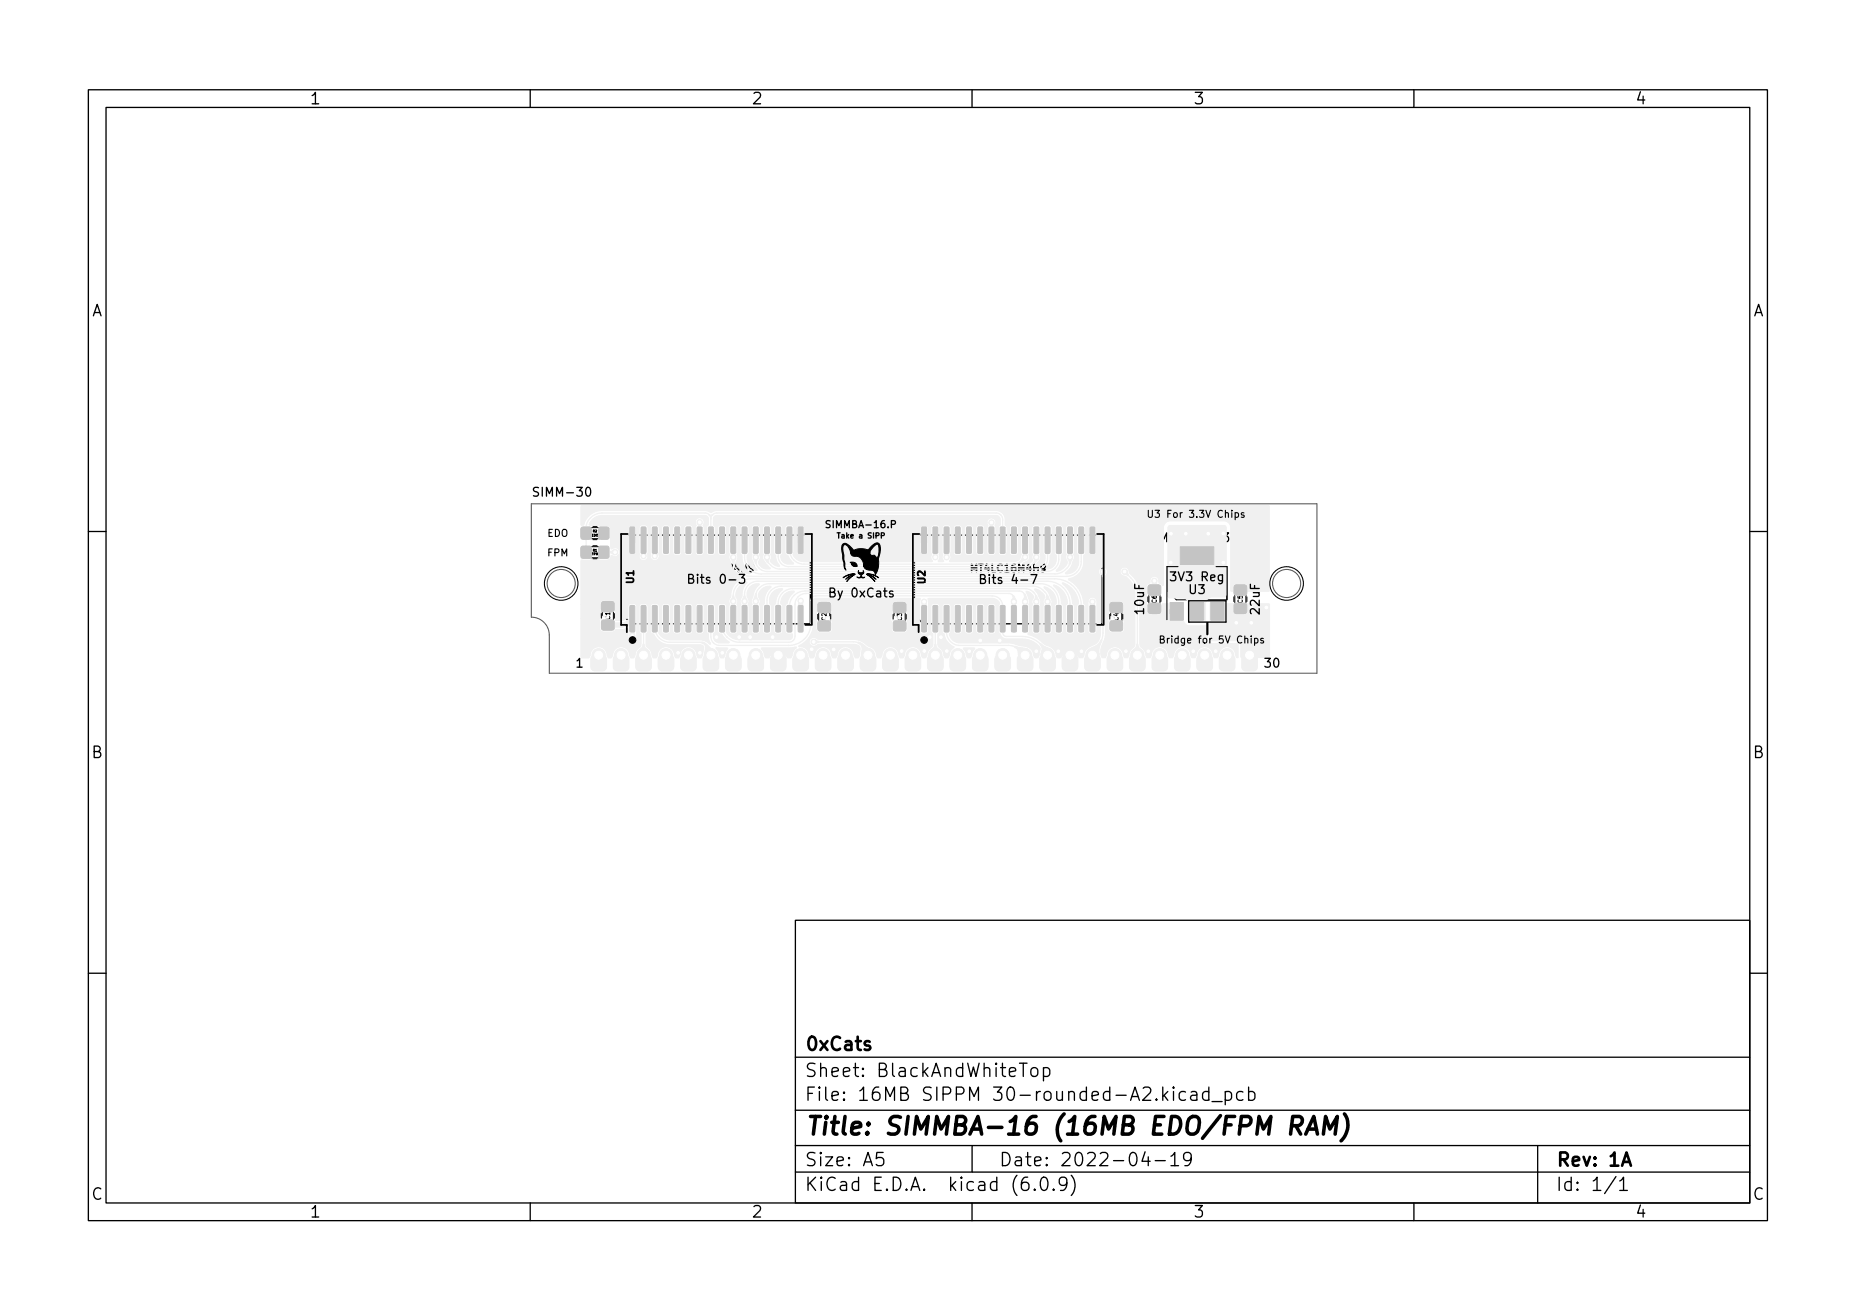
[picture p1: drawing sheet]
<svg xmlns="http://www.w3.org/2000/svg" width="210mm" height="148mm" viewBox="0 0 210 148" stroke-linecap="round" stroke-linejoin="round" font-family="sans-serif">
<defs><g id="words">
<text font-size="2.8" x="91" y="128.5">Title: SIMMBA-16 (16MB EDO/FPM RAM)</text>
<g font-size="2.1">
<text x="91" y="118.9">0xCats</text>
<text x="91" y="124.6">File: 16MB SIPPM 30-rounded-A2.kicad_pcb</text>
<text x="91" y="121.9">Sheet: BlackAndWhiteTop</text>
<text x="91" y="134.8">KiCad E.D.A. kicad (6.0.9)</text>
<text x="91" y="132">Size: A5</text>
<text x="113" y="132">Date: 2022-04-19</text>
<text x="176" y="132">Rev: 1A</text>
<text x="176" y="134.8">Id: 1/1</text>
</g>
<g font-size="1.8">
<text x="35" y="11.8">1</text>
<text x="85" y="11.8">2</text>
<text x="135" y="11.8">3</text>
<text x="185" y="11.8">4</text>
<text x="10.3" y="35.8">A</text>
<text x="198.4" y="35.8">A</text>
<text x="10.3" y="85.8">B</text>
<text x="198.4" y="85.8">B</text>
<text x="10.3" y="135.8">C</text>
<text x="35" y="137.8">1</text>
<text x="85" y="137.8">2</text>
<text x="135" y="137.8">3</text>
<text x="185" y="137.8">4</text>
<text x="198.4" y="135.8">C</text>
</g>
<g font-size="1.4">
<text x="60.8" y="56.2">SIMM-30</text>
<text x="132.7" y="65.8">3V3 Reg</text>
<text x="78.6" y="66.1">Bits 0-3</text>
<text x="94.1" y="67.6">By 0xCats</text>
<text x="111.6" y="66.1">Bits 4-7</text>
<text x="129.5" y="69.4" transform="rotate(-90 129.5 69.4)">10uF</text>
<text x="134.6" y="67.2">U3</text>
<text x="142.5" y="69.4" transform="rotate(-90 142.5 69.4)">22uF</text>
<text x="65.2" y="75.6">1</text>
<text x="143.2" y="75.6">30</text>
</g>
<text font-size="1.4" fill="#fff" x="131.2" y="61.4">AMS1117-3.3</text>
<g font-size="1.1">
<text x="93.8" y="59.8">SIMMBA-16.P</text>
<text x="130.6" y="58.6">U3 For 3.3V Chips</text>
<text x="61.9" y="60.8">EDO</text>
<text x="61.9" y="63">FPM</text>
<text x="71.7" y="66" transform="rotate(-90 71.7 66)">U1</text>
<text x="104.7" y="66.1" transform="rotate(-90 104.7 66.1)">U2</text>
<text x="134.7" y="66.4">U3</text>
<text x="131.9" y="72.8">Bridge for 5V Chips</text>
</g>
<g font-size="1.1" fill="#f0f0f0">
<text x="77.1" y="64.7">MT4LC16M4H9</text>
<text x="110.1" y="64.7">MT4LC16M4H9</text>
</g>
<text font-size=".8" x="95.1" y="60.9">Take a SIPP</text>
<g font-size=".7" fill="#f0f0f0">
<text x="69" y="70.2" transform="rotate(-90 69 70.2)">C1</text>
<text x="93.5" y="70.3" transform="rotate(-90 93.5 70.3)">C2</text>
<text x="126.6" y="70.3" transform="rotate(-90 126.6 70.3)">C4</text>
</g>
<g font-size=".7">
<text x="102.1" y="70.3" transform="rotate(-90 102.1 70.3)">C3</text>
<text x="130.9" y="68.3" transform="rotate(-90 130.9 68.3)">C6</text>
<text x="140.6" y="68.3" transform="rotate(-90 140.6 68.3)">C5</text>
</g>
<g font-size=".4">
<text x="66.9" y="60.7">EDO</text>
<text x="67" y="62.8">FPM</text>
<text x="67.1" y="60.2">R2</text>
<text x="67.1" y="62.4">R1</text>
</g>
</g></defs>
<g fill="none" stroke="#000" stroke-width=".15">
<path d="M10 10.2h190v128h-190zM12 12.2h186v124h-186zM60 10.2v2M110 10.2v2M160 10.2v2M10 60.2h2M70.5 60.6h21.2v10h-20.2l-1-1zM77.9 65.5h.4l.1-.1 .1-.2-.1-.1-.5-.1v1h.4l.2-.2a.26 .26 0 0 0-.2-.3M83.7 65h.6l-.4 .4 .3 .1v.4l-.1 .1h-.3l-.1-.1M94.7 60.3h.4M99.7 60.6h.3v-.2l-.3-.1v.6M103.5 60.6h21.2v10h-20.2l-1-1z"/>
<path d="M111 65.5h.4l.1-.2-.1-.2-.4-.1v1h.3l.2-.1a.26 .26 0 0 0-.2-.4M116.7 65h.6l-.4 1M130.4 61.3l.3-1 .3 1M130.5 61h.4M134.5 68h4.2v2.4h-4.2zM139.8 60.3h.7l-.4 .4 .3 .1v.4l-.1 .1h-.3l-.2-.1M198 60.2h2M10 110.2h2M90 104.2h108v32h-108zM90 119.7h108M198 110.2h2M60 136.2v2"/>
<path d="M90 132.7h108M90 129.7h108M90 125.7h108M99.9 130.4h-.7v.8l.2-.2 .5 .1 .1 .2-.1 .5-.2 .1h-.3l-.2-.1M110 136.2v2M110 129.7v3M115.4 120.3h.8M116.7 121a.41 .41 0 0 1 .4-.2 .41 .41 0 0 1 .3 .3v.5a.41 .41 0 0 1-.4 .3 .41 .41 0 0 1-.3-.3zM117.1 134.6l.1 .1h-.1h-.1l.1-.1v.1M117.9 133.3a.36 .36 0 0 1 .6 .2 .88 .88 0 0 1-.3 1.2 .38 .38 0 0 1-.4-.2 1.17 1.17 0 0 1 .1-1.2zM118.1 120.9l.4-.1 .3 .3v.5l-.1 .2h-.2h-.4M118.1 120.8v1.5"/>
<path d="M119.2 134.6l.1 .1h-.1v-.1v.1M120.7 133.9l-.3 .3-.4-.1-.1-.2v-.4l.1-.2 .4-.1 .3 .2a.99 .99 0 0 1-.4 1.3h-.3M121.2 133a1.72 1.72 0 0 1 0 2.3M129.6 130.4l-.4 1h1M129.9 130.9v1M130.7 131.4h1.2M132.5 130.9l.4-.5v1.5M132.5 131.9h.9M134.2 123.6l-.5-.1-.3 .3v.5l.2 .2h.1h.5M134.8 131.1l-.3 .3h-.3l-.3-.3v-.4l.2-.2 .4-.1 .2 .2a.99 .99 0 0 1-.3 1.3h-.3M134.8 123.6l.1-.1 .5 .1v.2v.7M135.4 123.9l-.5 .1a.29 .29 0 0 0-.2 .3 .29 .29 0 0 0 .2 .2h.5"/>
<path d="M136.8 123.6l-.4-.1-.3 .3v.5l.1 .2h.2h.4M136.8 123v1.5M137.2 124.7h1.1M138.7 123.6l.4-.1 .3 .3v.5l-.2 .2h-.1h-.4M138.7 123.5v1.5M140.7 123.6l-.5-.1-.3 .3v.5l.2 .2h.1h.5M141.3 123.6l.4-.1 .3 .3v.5l-.1 .2h-.2h-.4M141.3 123v1.5M160 136.2v2M174 129.7v6.5M182.9 133.2l-1.3 1.9M183.3 133.7l.4-.5v1.5"/>
<path d="M183.3 134.7h.9"/>
</g>
<path d="M183.6 131.9l.5-1.5 .5 1.5" fill="none" stroke="#000" stroke-width=".3"/>
<path d="M146.2 127.4h.7a.55 .55 0 0 0 .5-.5 .55 .55 0 0 0-.3-.5h-.8l-.3 2M146.6 127.4l.6 1M147.8 128.4l.9-2 .4 2M148 127.8h1M149.8 128.4l.2-2 .5 1.4 .8-1.4-.2 2M152.1 126.1a2.32 2.32 0 0 1-.3 3" fill="none" stroke="#000" stroke-width=".4"/>
<path d="M66.3 59.7h2v1.3h-2zM66.3 61.9h2v1.2h-2zM68.2 68.7h1.2v2h-1.2zM92.6 68.8h1.3v2h-1.3zM101.2 68.8h1.2v2h-1.2zM125.7 68.8h1.2v2h-1.2zM130 66.8h1.3v2h-1.3zM132.1 64.2h6.7v3.7h-5.7l-1-1zM139.7 66.8h1.3v2h-1.3z" fill="none" stroke="#000" stroke-width=".11"/>
<g fill="#f0f0f0" stroke="#f0f0f0" stroke-width=".11">
<path d="M71.3 68.6l.4-.1 .2 .2v2.7l-.2 .2-.4-.1v-.1z"/>
<path d="M72.6 68.6l.4-.1 .1 .2v2.7l-.1 .2-.4-.1-.1-.1z"/>
<path d="M73.8 68.6l.4-.1 .2 .2v2.7l-.2 .2-.3-.1-.1-.1z"/>
<path d="M75.1 68.6l.4-.1 .2 .2v2.7l-.2 .2-.3-.1-.1-.1z"/>
<path d="M76.4 68.6l.4-.1 .1 .2v2.7l-.1 .2-.4-.1-.1-.1z"/>
<path d="M77.6 68.6l.5-.1 .1 .2v2.7l-.1 .2-.4-.1-.1-.1z"/>
<path d="M78.9 68.6l.4-.1 .2 .2v2.7l-.2 .2-.3-.1-.1-.1z"/>
<path d="M80.2 68.6l.4-.1 .1 .2v2.7l-.1 .2-.4-.1-.1-.1z"/>
<path d="M81.5 68.6l.4-.1 .1 .2v2.7l-.1 .2-.4-.1-.1-.1z"/>
<path d="M82.7 68.6l.4-.1 .2 .2v2.7l-.2 .2-.3-.1-.1-.1z"/>
<path d="M84 68.6l.4-.1 .2 .2v2.7l-.2 .2-.4-.1v-.1z"/>
<path d="M85.3 68.6l.4-.1 .1 .2v2.7l-.1 .2-.4-.1-.1-.1z"/>
<path d="M86.5 68.6l.4-.1 .2 .2v2.7l-.2 .2-.3-.1-.1-.1z"/>
<path d="M87.8 68.6l.4-.1 .2 .2v2.7l-.2 .2-.3-.1-.1-.1z"/>
<path d="M89.1 68.6l.4-.1 .1 .2v2.7l-.1 .2-.4-.1-.1-.1z"/>
<path d="M90.3 68.6l.5-.1 .1 .2v2.7l-.1 .2-.4-.1-.1-.1z"/>
<path d="M90.3 59.7l.5-.1 .1 .2v2.7l-.1 .2h-.4l-.1-.2z"/>
<path d="M89.1 59.7l.4-.1 .1 .2v2.7l-.1 .2h-.4l-.1-.2z"/>
<path d="M87.8 59.7l.4-.1 .2 .2v2.7l-.2 .2h-.3l-.1-.2z"/>
<path d="M86.5 59.7l.4-.1 .2 .2v2.7l-.2 .2h-.3l-.1-.2z"/>
<path d="M85.3 59.7l.4-.1 .1 .2v2.7l-.1 .2h-.4l-.1-.2z"/>
<path d="M84 59.7l.4-.1 .2 .2v2.7l-.2 .2h-.4v-.2z"/>
<path d="M82.7 59.7l.4-.1 .2 .2v2.7l-.2 .2h-.3l-.1-.2z"/>
<path d="M81.5 59.7l.4-.1 .1 .2v2.7l-.1 .2h-.4l-.1-.2z"/>
<path d="M80.2 59.7l.4-.1 .1 .2v2.7l-.1 .2h-.4l-.1-.2z"/>
<path d="M78.9 59.7l.4-.1 .2 .2v2.7l-.2 .2h-.3l-.1-.2z"/>
<path d="M77.6 59.7l.5-.1 .1 .2v2.7l-.1 .2h-.4l-.1-.2z"/>
<path d="M76.4 59.7l.4-.1 .1 .2v2.7l-.1 .2h-.4l-.1-.2z"/>
<path d="M75.1 59.7l.4-.1 .2 .2v2.7l-.2 .2h-.3l-.1-.2z"/>
<path d="M73.8 59.7l.4-.1 .2 .2v2.7l-.2 .2h-.3l-.1-.2z"/>
<path d="M72.6 59.7l.4-.1 .1 .2v2.7l-.1 .2h-.4l-.1-.2z"/>
<path d="M71.3 59.7l.4-.1 .2 .2v2.7l-.2 .2h-.4v-.2z"/>
<path d="M65.8 59.7l.2-.1 .9 .1v.2v.9v.2h-.2h-.9l-.1-.2v-.9z"/>
<path d="M67.8 59.7l.2-.1 .9 .1v.2v.9v.2h-.2h-.9l-.1-.2v-.9z"/>
<path d="M67 74.3l.3-.1h1l.2 .1 .1 .3v1l-.1 .2-.3 .1h-1l-.2-.1-.1-.3v-1z"/>
<path d="M69.5 74.3l.3-.1h1l.2 .1 .2 .3v1l-.2 .2-.3 .1h-.9l-.3-.1-.1-.3v-1z"/>
<path d="M72.1 74.3l.3-.1h1l.2 .1 .1 .3v1l-.1 .2-.3 .1h-1l-.2-.1-.2-.3v-1z"/>
<path d="M74.6 74.3l.3-.1h1l.2 .1 .2 .3-.1 1-.1 .2-.3 .1h-1l-.2-.1-.1-.3v-1z"/>
<path d="M77.1 74.3l.4-.1h.9l.3 .1 .1 .3v1l-.1 .2-.3 .1h-1l-.3-.1-.1-.3v-1z"/>
<path d="M79.7 74.3l.3-.1h1l.2 .1 .1 .3v1l-.1 .2-.3 .1h-1l-.2-.1-.1-.3v-1z"/>
<path d="M82.2 74.3l.3-.1h1l.2 .1 .2 .3v1l-.2 .2-.3 .1h-.9l-.3-.1-.1-.3v-1z"/>
<path d="M84.8 74.3l.3-.1h1l.2 .1 .1 .3v1l-.1 .2-.3 .1h-1l-.2-.1-.2-.3v-1z"/>
<path d="M87.3 74.3l.3-.1h1l.2 .1 .2 .3-.1 1-.1 .2-.3 .1h-1l-.2-.1-.1-.3v-1z"/>
<path d="M89.8 74.3l.4-.1h.9l.3 .1 .1 .3v1l-.1 .2-.3 .1h-1l-.3-.1-.1-.3v-1z"/>
<path d="M92.4 74.3l.3-.1h1l.2 .1 .1 .3v1l-.1 .2-.3 .1h-1l-.2-.1-.1-.3v-1z"/>
<path d="M94.9 74.3l.3-.1h1l.2 .1 .2 .3v1l-.2 .2-.3 .1h-.9l-.3-.1-.1-.3v-1z"/>
<path d="M97.5 74.3l.3-.1h1l.2 .1 .1 .3v1l-.1 .2-.3 .1h-1l-.2-.1-.2-.3v-1z"/>
<path d="M100 74.3l.3-.1h1l.2 .1 .2 .3-.1 1-.1 .2-.3 .1h-1l-.2-.1-.1-.3v-1z"/>
<path d="M102.5 74.3l.4-.1h.9l.3 .1 .1 .3v1l-.1 .2-.3 .1h-1l-.3-.1-.1-.3v-1z"/>
<path d="M105.1 74.3l.3-.1h1l.2 .1 .1 .3v1l-.1 .2-.3 .1h-1l-.2-.1-.1-.3v-1z"/>
<path d="M107.6 74.3l.3-.1h1l.2 .1 .2 .3v1l-.2 .2-.3 .1h-.9l-.3-.1-.1-.3v-1z"/>
<path d="M110.2 74.3l.3-.1h1l.2 .1 .1 .3v1l-.1 .2-.3 .1h-1l-.2-.1-.2-.3v-1z"/>
<path d="M112.7 74.3l.3-.1h1l.2 .1 .2 .3-.1 1-.1 .2-.3 .1h-1l-.2-.1-.1-.3v-1z"/>
<path d="M115.2 74.3l.4-.1h.9l.3 .1 .1 .3v1l-.1 .2-.3 .1h-1l-.3-.1-.1-.3v-1z"/>
<path d="M117.8 74.3l.3-.1h1l.2 .1 .1 .3v1l-.1 .2-.3 .1h-1l-.2-.1-.1-.3v-1z"/>
<path d="M120.3 74.3l.3-.1h1l.2 .1 .2 .3v1l-.2 .2-.3 .1h-.9l-.3-.1-.1-.3v-1z"/>
<path d="M122.9 74.3l.3-.1h1l.2 .1 .1 .3v1l-.1 .2-.3 .1h-1l-.2-.1-.2-.3v-1z"/>
<path d="M125.4 74.3l.3-.1h1l.2 .1 .2 .3-.1 1-.1 .2-.3 .1h-1l-.2-.1-.1-.3v-1z"/>
<path d="M127.9 74.3l.4-.1h.9l.3 .1 .1 .3v1l-.1 .2-.3 .1h-1l-.3-.1-.1-.3v-1z"/>
<path d="M130.5 74.3l.3-.1h1l.2 .1 .1 .3v1l-.1 .2-.3 .1h-1l-.2-.1-.1-.3v-1z"/>
<path d="M133 74.3l.3-.1h1l.2 .1 .2 .3v1l-.2 .2-.3 .1h-.9l-.3-.1-.1-.3v-1z"/>
<path d="M135.6 74.3l.3-.1h1l.2 .1 .1 .3v1l-.1 .2-.3 .1h-1l-.2-.1-.2-.3v-1z"/>
<path d="M138.1 74.3l.3-.1h1l.2 .1 .2 .3-.1 1-.1 .2-.3 .1h-1l-.2-.1-.1-.3v-1z"/>
<path d="M140.6 74.3l.4-.1h.9l.3 .1 .1 .3v1l-.1 .2-.3 .1h-1l-.3-.1-.1-.3v-1z"/>
<path d="M125.7 70.3h.1h1h.2v.2v.9h-.2h-1h-.1l-.1-.2z"/>
<path d="M125.7 68.3l.1-.1h1l.2 .1v.1v.9l-.2 .1h-1l-.1-.1-.1-.2z"/>
<path d="M68.1 70.2h.2h1h.1l.1 .2-.1 .9h-.1h-1h-.2v-.2z"/>
<path d="M68.1 68.2l.2-.1h1l.1 .1 .1 .1-.1 .9-.1 .1h-1l-.2-.1v-.2z"/>
<path d="M101.2 70.3h.1h1h.2v.2v.9h-.2h-1h-.1l-.1-.2z"/>
<path d="M101.2 68.3l.1-.1h1l.2 .1v.1v.9l-.2 .1h-1l-.1-.1-.1-.2z"/>
<path d="M67.8 61.9l.2-.1 .9 .1v.2v.9v.1l-.2 .1-.9-.1-.1-.1v-.9z"/>
<path d="M65.8 61.9l.2-.1 .9 .1v.2v.9v.1l-.2 .1-.9-.1-.1-.1v-.9z"/>
<path d="M92.6 70.3h.2h.9h.2l.1 .2-.1 .9h-.2h-.9h-.2l-.1-.2z"/>
<path d="M92.6 68.3l.2-.1h.9l.2 .1 .1 .1-.1 .9-.2 .1h-.9l-.2-.1-.1-.2z"/>
<path d="M104.3 68.6l.4-.1 .2 .2v2.7l-.2 .2-.3-.1-.1-.1z"/>
<path d="M105.6 68.6l.4-.1 .1 .2v2.7l-.1 .2-.4-.1-.1-.1z"/>
<path d="M106.9 68.6l.4-.1 .1 .2v2.7l-.1 .2-.4-.1-.1-.1z"/>
<path d="M108.1 68.6l.4-.1 .2 .2v2.7l-.2 .2-.3-.1-.1-.1z"/>
<path d="M109.4 68.6l.4-.1 .2 .2v2.7l-.2 .2-.4-.1v-.1z"/>
<path d="M110.7 68.6l.4-.1 .1 .2v2.7l-.1 .2-.4-.1-.1-.1z"/>
<path d="M111.9 68.6l.4-.1 .2 .2v2.7l-.2 .2-.3-.1-.1-.1z"/>
<path d="M113.2 68.6l.4-.1 .2 .2v2.7l-.2 .2-.3-.1-.1-.1z"/>
<path d="M114.5 68.6l.4-.1 .1 .2v2.7l-.1 .2-.4-.1-.1-.1z"/>
<path d="M115.7 68.6l.5-.1 .1 .2v2.7l-.1 .2-.4-.1-.1-.1z"/>
<path d="M117 68.6l.4-.1 .2 .2v2.7l-.2 .2-.3-.1-.1-.1z"/>
<path d="M118.3 68.6l.4-.1 .1 .2v2.7l-.1 .2-.4-.1-.1-.1z"/>
<path d="M119.6 68.6l.4-.1 .1 .2v2.7l-.1 .2-.4-.1-.1-.1z"/>
<path d="M120.8 68.6l.4-.1 .2 .2v2.7l-.2 .2-.3-.1-.1-.1z"/>
<path d="M122.1 68.6l.4-.1 .2 .2v2.7l-.2 .2-.4-.1v-.1z"/>
<path d="M123.4 68.6l.4-.1 .1 .2v2.7l-.1 .2-.4-.1-.1-.1z"/>
<path d="M123.4 59.7l.4-.1 .1 .2v2.7l-.1 .2h-.4l-.1-.2z"/>
<path d="M122.1 59.7l.4-.1 .2 .2v2.7l-.2 .2h-.4v-.2z"/>
<path d="M120.8 59.7l.4-.1 .2 .2v2.7l-.2 .2h-.3l-.1-.2z"/>
<path d="M119.6 59.7l.4-.1 .1 .2v2.7l-.1 .2h-.4l-.1-.2z"/>
<path d="M118.3 59.7l.4-.1 .1 .2v2.7l-.1 .2h-.4l-.1-.2z"/>
<path d="M117 59.7l.4-.1 .2 .2v2.7l-.2 .2h-.3l-.1-.2z"/>
<path d="M115.7 59.7l.5-.1 .1 .2v2.7l-.1 .2h-.4l-.1-.2z"/>
<path d="M114.5 59.7l.4-.1 .1 .2v2.7l-.1 .2h-.4l-.1-.2z"/>
<path d="M113.2 59.7l.4-.1 .2 .2v2.7l-.2 .2h-.3l-.1-.2z"/>
<path d="M111.9 59.7l.4-.1 .2 .2v2.7l-.2 .2h-.3l-.1-.2z"/>
<path d="M110.7 59.7l.4-.1 .1 .2v2.7l-.1 .2h-.4l-.1-.2z"/>
<path d="M109.4 59.7l.4-.1 .2 .2v2.7l-.2 .2h-.4v-.2z"/>
<path d="M108.1 59.7l.4-.1 .2 .2v2.7l-.2 .2h-.3l-.1-.2z"/>
<path d="M106.9 59.7l.4-.1 .1 .2v2.7l-.1 .2h-.4l-.1-.2z"/>
<path d="M105.6 59.7l.4-.1 .1 .2v2.7l-.1 .2h-.4l-.1-.2z"/>
<path d="M104.3 59.7l.4-.1 .2 .2v2.7l-.2 .2h-.3l-.1-.2z"/>
<path d="M139.7 68.3h.2h.9h.2l.1 .2-.1 .9h-.2h-.9h-.2l-.1-.2z"/>
<path d="M139.7 66.3l.2-.1h.9l.2 .1 .1 .1-.1 .9-.2 .1h-.9l-.2-.1-.1-.2z"/>
<path d="M130 66.3l.2-.1h.9l.2 .1 .1 .1-.1 .9-.2 .1h-.9l-.2-.1-.1-.2z"/>
<path d="M130 68.3h.2h.9h.2l.1 .2-.1 .9h-.2h-.9h-.2l-.1-.2z"/>
<path d="M132.4 68.2h1.5v2h-1.5z"/>
<path d="M134.7 68.2h1.5v2h-1.5z"/>
<path d="M133.6 61.9h3.8v2h-3.8z"/>
<path d="M137 68.2h1.5v2h-1.5z"/>
<path d="M116 68l.3 .2-.2 .5h-.2l-.2-.5z"/>
<path d="M114.7 68l.3 .2-.2 .5h-.1l-.2-.5z"/>
<path d="M114.9 73.1l1.4 .4v.9h-1v-.1a1.09 1.09 0 0 0-.3-1h-.2z"/>
<path d="M127.2 64.6h.3l.2 .5-.1 .1-.4-.2z"/>
<path d="M85.5 67.9l.3 .3-.2 .4h-.1l-.2-.4z"/>
<path d="M68.2 70.2h.2v.1h-.2z"/>
<path d="M86.7 62.5h.2l.2 .4-.3 .3-.3-.3z"/>
<path d="M93.6 70.3h.2l-.1 .1h-.1z"/>
<path d="M82.9 62.7h.2l.2 .2-.3 .3-.3-.3z"/>
<path d="M82.9 67.5h.2l.2 .4-.3 .3-.3-.3z"/>
<path d="M118.5 68l.3 .2-.2 .5h-.1l-.2-.5z"/>
<path d="M97.1 72.7l1.4 .8-.1 1-.9-.4a1.17 1.17 0 0 0-.2-1.2l-.2-.1z"/>
<path d="M85.5 62.9l.3 .3-.2 .3v.3h-.1l-.2-.6z"/>
<path d="M105.8 72.9h.1a1.25 1.25 0 0 0 .6 .8v.1l-.6 .7h-.1l-.6-.7 .5-.5z"/>
<path d="M137 68.2l.2-.1h1.5h.1v.2l4.8 .1 .1 5.8-.1 .1-.2 .1h-2.9l-.1-.1v-1.5l-.2-.3h-3.2l-.1-4.2z"/>
<path d="M132.3 59.5h6.2l.2 .1v7.8l-.2 .2h-1.6a.77 .77 0 0 0-.5 .7v1.8v.2h-.2h-1.5h-.2l-.1-.2v-1.9a.53 .53 0 0 0-.7-.5h-1.3l-.2-.1v-.2v-7.7z"/>
<path d="M65.8 57.3l77.8-.1v.1v9.6h-4.3v-.4h1.9v-.1l-.1-.3-.5-.1v.5h-.5v-.4l-.2-.1-.3 .2-.1 .3h-.2v-6.8l-.1-.3-.3-.3-.4-.1h-6.2a.77 .77 0 0 0-.6 .7l-.1 6.6h-.1l-.3-.3-.1-.2a.52 .52 0 0 0-.6-.6 .52 .52 0 0 0-.4 .7l-.3 .2-.1 .3 .1 2.2h1.7v-.3h.7l.1 .1v.5l1.1 .1v1.3l.6 .1 .2 .3 .4 .1h1.6h.4v1.7l.2 .2 .2 .1h-5.2v.6a.96 .96 0 0 0-1.5 .8 .31 .31 0 0 1-.3 .3 .31 .31 0 0 1-.3-.3l-.1-.5-.6-.6v-2.9h3.3l.1 .1h.5v-.8l-.6-.1v.8h-3.3v-1h.8l.1 .3 .2 .1h1.1l.2-.2 .1-.2v-.1h-.6v.5h-.5v-.5h-.6v.1h-.8v-2a2.75 2.75 0 0 0-.8-2l-.4-.3-.1-.4a.5 .5 0 0 0-.8-.1 .5 .5 0 0 0 .2 .8l.3 .1 .6 .5 .3 .6 .1 .5v6v.3l-.5 .5-.1 .5a.29 .29 0 0 1-.2 .3 .29 .29 0 0 1-.4-.1v-.1a1.02 1.02 0 0 0-1.6-.9 1.81 1.81 0 0 0-.5 1h-.4l-.1-.2v-.5v-.5l.5-1.3v-1.8h.2l.1 .3v.9l.2 .3h1.3l.2-.1 .1-.3v-.7v-.3v-1.2h-1.8l.1 .7-.2 .4h-.2v-1.6h2.1l-.1-.3-.3-.2h-.2v.5h-.5v-.5l-.5 .1-.2 .4h-.3v-3.2l.2-.4v-.3a.5 .5 0 0 0-.7-.4 .5 .5 0 0 0-.2 .7l.1 .4v6.3l-.1 .7-.3 .5-1.1 .7-.3 .3-.2 .6h-.4l-.1-.2-.4-.2h-.3v.5l-.4-.1-.1-.4h-.3l-.3 .2a.37 .37 0 0 1-.6 .2l-.2-.6-.3-.5-.9-.4-1-.8-.9-.3 .2-.4v-2.8l-.1-.2 .1-.3-.4-1.1 .1-.1 .4 .2 .4 .5-.2 .5 .1 .3-.1 .2v2.8v.2l.2 .1h.5l.2-.1 .1-.2v-2.8l-.1-.2 .1-.4-.4-.8-.3-.5h.1l.5 .2 .5 .6-.2 .6 .1 .3-.1 .2v2.8l.1 .2 .2 .1h.5l.2-.2v-2.9v-.2v-.3l-.3-.9-.6-.8 .3 .1 .6 .4 .3 .3 .2 .5v.6l-.2 .3v2.8l.1 .2 .2 .2 .5-.1 .2-.1v-.2v-2.8l-.2-.3v-.2a2.36 2.36 0 0 0-.7-1.6l-.2-.2 .1-.1 .4 .2 .5 .4 .4 .6 .2 .4v.5l-.2 .3v2.8v.2l.2 .1h.5l.3-.2v-2.9l-.2-.3-.2-.8-.2-.5-.8-1 .3 .1 .8 .5 .4 .5 .2 .5 .2 .7-.2 .3v2.8l.1 .3h.6l.2-.2 .1-2.9-.3-.3v-.2h.5v3.4l.2 .2 .1 .1 .5-.1 .2-.1v-3.5a.5 .5 0 0 0-.4-.5 .5 .5 0 0 0-.6 .4l-.5 .1-.1-.3a3.8 3.8 0 0 0-1.6-2.3h.1a1.93 1.93 0 0 0 1.1-.6 1.96 1.96 0 0 0 .5-1.4v-.6l.3-.3h.3l.2 .2h.5l.2-.2v-1.2h-.2v1.4h-.5v-1.4h-.2v1.2h-.3v-1.7h1.2v-1.2l-.2-.2v1.4h-.5v-1.4l-.2 .2v1.2h-.3l-.1-1.3-.2-.2h-.4l-.3 .2v3l.2 .3-.1 1-.2 .5-.3 .3-.4 .2-.5 .1v-.1l.6-.7 .4-1-.1-.4 .1-.2v-2.9l-.3-.3h-.4l-.2 .1-.1 .2v2.9l.1 .2-.1 .3 .2 .6-.1 .3-.4 .4-.7 .3-.1-.1 .4-.5 .1-.4 .1-.8 .2-.3v-2.9v-.1l-.2-.2-.6 .1-.2 .2v2.9l.2 .3v.8a1.13 1.13 0 0 1-.7 .7h-.4l-.1-.1 .4-.5 .1-.9 .2-.3v-2.9v-.1l-.2-.2h-.5l-.2 .3-.1 2.9 .3 .3v.5l-.2 .3-.5 .4h-.5l.6-.7 .1-.3-.1-.3 .1-.2v-2.9l-.1-.1-.2-.2h-.5l-.2 .2v.1v2.9l.1 .2-.1 .3 .1 .3-.5 .4h-.6v-.1l.4-.2a.51 .51 0 0 0 .2-.7l.1-.2v-2.9l-.2-.3h-.5l-.2 .2-.1 .1v2.9l.1 .2-.2 .5-.3 .2-.5 .1h-7.1l-.1-.1 .2-.3-.1-.4 .1-.2h.3v.1l.3 .2h.4l.2-.2 .1-.1h.3v.1l.3 .2h.4l.2-.2 .1-.1h.2l.1 .1 .2 .2 .6-.1 .1-.2v-2.9v-.1l-.3-.2h-.4l-.3 .3v2.9h-.2l-.1-2.9-.1-.2-.2-.1h-.4l-.2 .2v3h-.3v-2.9l-.3-.3-.6 .1-.1 .2v2.9h-.3v-2.9l-.2-.3h-.5l-.2 .2-.1 .1v2.9l.1 .2-.1 .3 .2 .4-.1 .1h-.5v-.1l.1-.4v-.3v-.2v-2.9v-.1l-.2-.2h-.4l-.3 .2-.1 .1v2.9l.1 .2-.1 .3 .2 .4v.1h-14.7l-.5-.2-.3-.2-.2-.4v-.2h.4l.2 .2h.5l.2-.2h13l.2 .2h.5l.2-.2v-1.2h-.2v1.4h-.5v-1.4h-.2v1.2h-13v-1.2h-.2v1.4h-.5l-.1-1.4h-.1v1.2h-.4v-1.7h15.2v-1.2l-.2-.2v1.4h-.5v-1.4l-.2 .2v1.2h-13v-1.2l-.2-.2v1.4h-.5v-1.4l-.2 .2v1.2h-.4v-1.2l-.2-.3h-.4l-.2 .1-.2 .2v2.9l.2 .2 .2 .1 .3 .5 .3 .4-.1 .1-.6-.1-.5-.2-.2-.5v-.3l.2-.2v-2.9l-.3-.3h-.4l-.3 .2v.1v2.9l.2 .3 .1 .6 .3 .5-.1 .1-.5-.2-.5-.4 .2-.4-.1-.3 .1-.2v-2.9l-.1-.1-.2-.2h-.4l-.2 .2-.1 .1v2.9l.1 .2-.1 .3 .4 .7 .5 .5-.1 .1h-.4l-.5-.2-.4-.5 .2-.6-.1-.3 .1-.2v-2.9v-.1l-.2-.2h-.5l-.2 .2-.1 .1v2.9l.1 .2-.1 .3 .4 .9 .3 .5-.1 .1-.6-.4-.4-.7-.1-.6 .3-.3v-2.9l-.1-.1-.2-.2h-.4l-.3 .2v.1v2.9l.2 .3v.2a2.17 2.17 0 0 0 .6 1.5l.3 .2-.1 .1-.5-.1-.4-.2-.4-.4-.2-.3v-.3l.2-.5-.1-.3 .1-.2v-2.9l-.1-.1-.2-.2h-.5l-.2 .2v.1v2.9l.1 .2-.1 .4 .5 1.3 1.1 .9-.7 .5-.4 .5-.2 .5-.1 .7-.2 .3 .1 .5-.1 .2v3l.2 .1 .5 .1 .1-.1 .2-.2v-2.9l-.1-.2 .1-.3-.2-.6v-.3l.1-.4 .2-.4 .5-.4 .4-.1v.1l-.4 .6-.1 .9-.3 .5 .1 .4v.2v3l.2 .1 .4 .1 .2-.1 .1-.2 .1-2.9-.1-.2 .1-.3-.3-.6 .1-.6 .4-.6 .4-.2h.5v.1l-.5 .7-.4 1.1 .1 .4-.1 .2 .1 3 .2 .1 .4 .1 .2-.1 .1-.2v-2.9l-.1-.2 .1-.3-.2-.6 .1-.3 .4-.6 .4-.2 .5-.1 .1 .2-.4 .3-.2 .4-.2 .5v.6l-.2 .3v2.9l.2 .2 .5 .1 .2-.1 .1-.2v-2.9l-.2-.3v-.7l.2-.3 .3-.4 .5-.2 .4-.1 .1 .1-.4 .4-.3 .4-.1 .8-.2 .3v2.9l.1 .2 .2 .1 .4-.1 .2-.2 .1-2.9-.3-.3 .1-.4 .2-.5 .3-.2 .5-.3h.4l.1 .1-.5 .6-.3 .7-.3 .3v2.9l.3 .2 .6 .1v.4l-.2 .2h-.2h-5.7l-.8-.2-.4-.3-.2-.4v-2.9v-.1l-.3-.2h-.4l-.2 .2-.1 .1v2.8l.1 .2 .2 .1a.41 .41 0 0 1 .4 .4l.6 .5v.2h-1.2l-.3-.2-.2-.3-.1-.5 .2-.4v-2.8v-.1l-.2-.2h-.5l-.2 .2-.1 .1v2.8l.3 .4v.5l.2 .6-.4-.3-.6-.2h-3.9l-.6-.3-.4-.4 .1-.3h.3v.2l.2 .1 .5 .1 .2-.2 .1-.2h.2l.1 .2 .2 .1 .4 .1 .2-.1 .1-.3h.3l.1 .2 .2 .1 .4 .1 .2-.1 .1-.3h.3v.2l.2 .1h.6l.2-.3v-2.8l-.2-.2-.6-.1-.2 .3v2.8h-.3v-2.8l-.1-.2-.6-.1-.3 .3v2.8h-.3v-2.8l-.1-.2-.6-.1-.3 .3v2.8h-.2l-.1-2.9-.2-.2h-.4l-.2 .1-.1 .2v2.8h-.3v-2.8l-.1-.2-.2-.1h-.5l-.1 .2-.1 3 .1 .2 .3 .1 .4 .6 .6 .4 .6 .2h3.9l.1 .3-.1 .9a.32 .32 0 0 1-.3 .3 .32 .32 0 0 1-.3-.3 .96 .96 0 0 0-1-1 .96 .96 0 0 0-1 1 .34 .34 0 0 1-.4 .3 .34 .34 0 0 1-.2-.5 .96 .96 0 0 0-1.1-.8 .96 .96 0 0 0-.8 1 .31 .31 0 0 1-.3 .3 .31 .31 0 0 1-.3-.3l-.1-.5-.6-.7v-1.2l.2-.4v-2.8v-.1l-.3-.2h-.4l-.3 .3v2.8l.2 .4v1.1v.3l-.5 .5-.1 .5a.32 .32 0 0 1-.3 .3 .32 .32 0 0 1-.4-.3 .96 .96 0 0 0-.9-1 .96 .96 0 0 0-1 1 .34 .34 0 0 1-.4 .3 .34 .34 0 0 1-.2-.5 .96 .96 0 0 0-1.1-.8 .96 .96 0 0 0-.8 1l-.2 .3-.9-.1v-4.4h2.1l.1 1.2 .1 .2 .2 .1h1.1l.4-.3h.9l.4-.1v.9a.5 .5 0 0 0 .6 .5 .5 .5 0 0 0 .5-.6v-3.3l-.1-.1-.2-.2h-.5l-.2 .2v1.3l-.4 .3-.2 .1h-.8v-1.3h-1.8v.8l-.1 .3h-2.1v-1.6h4l-.1-.3-.3-.2h-.3v.5h-.5v-.5l-.4 .1-.2 .4h-2.2v-4.9l.1-.1h1.1h1.9l.2-.1 .2-.4 .3 .1 .4-.1 2.4 .1a.5 .5 0 0 0 .6 .4 .5 .5 0 0 0 .4-.5h.3l.2 .4a.51 .51 0 0 0 .6 0 .51 .51 0 0 0 .1-.6l.1-.1h.3v.1l.2 .2h.4l.2-.1 .2-.2h.2l.1 .1 .2 .2h.4l.2-.1 .1-.2h.3l.1 .1 .2 .2 .6-.1 .1-.2-.1-3-.1-.2h-.5l-.2 .1-.1 .2v2.9h-.3v-2.9l-.1-.2-.6-.1-.3 .3v2.9h-.2v-2.9l-.2-.2-.2-.1h-.4l-.2 .2v3h-.3v-2.9l-.3-.3h-.4l-.2 .1-.1 .2v3v.2h-.3v-3.2l-.2-.3h-.5l-.1 .1-.2 .2v3.2h-2.4l.2-.3h1l.2 .2h.6l.1-.2v-1.2h-.2v1.4h-.5v-1.4h-.2v1.2h-1a.5 .5 0 0 0-.7-.5h-.2h-.1v-1.2h2.9v-1.3l-.2-.1v1.4h-.5v-1.4l-.2 .2v1.2h-2v-.3l-1-.1v-.4h1v-.3l-.2-.2-.3-.1v.6h-.5v-.6l-1.4-.1v-.1l.1-.2h11.9l.1 .4-.1 .2v2.9l.2 .3h.5l.1-.1 .2-.2v-2.9l-.1-.2 .1-.4-.1-.3a.51 .51 0 0 0-.6-.2 .51 .51 0 0 0-.3 .5h-11.9l.6-.5 .7-.3 11.8 .1 .2 .1 .1 .3v.6l-.3 .3v2.9l.1 .1 .3 .2h.4l.2-.2v-.1h.3l.1 .1 .2 .2h.5l.2-.2v-.1v-2.9l-.1-.1-.2-.2h-.4l-.3 .3v2.9h-.3v-2.9l-.2-.3v-.3h31l.1 .4-.1 .2v2.9l.2 .3h.5l.2-.1 .1-.2v-2.9l-.1-.2 .1-.4a.51 .51 0 0 0-.5-.5 .51 .51 0 0 0-.5 .5h-31v-.3l.1-.3 .3-.2 31.7 .1 .3 .1 .1 .3v.6l-.2 .3v2.9l.2 .3h.4l.2-.1 .2-.2h.2l.1 .1 .2 .2h.5l.2-.2v-.1v-2.9l-.2-.3h-.4l-.2 .1-.2 .2v2.9h-.2v-2.9l-.3-.3v-.6a1.02 1.02 0 0 0-1-1h-31.6l-.4 .1a.27 .27 0 0 1-.5 0l-.4-.1h-11.9l-.5 .1-.6 .3-.5 .7-.2 .5-.3 .1z"/>
<path d="M81 73.3h1.3l-.2 .5-.1 .4a.32 .32 0 0 1-.3 .3 .32 .32 0 0 1-.3-.3l-.1-.4z"/>
<path d="M86.2 73.4l3.1-.1 .7-.1 .1 .1-.3 .3-.2 .6-.1 .3h-.4l-.3-.4-.5-.1v.4l-.4 .1-.1-.1v-.4h-.2l-.4 .2-.2 .3h-.3z"/>
<path d="M92.1 67.8l.2-.1h11.8l.1 .1-.1 .3v3.3v.2l.3 .2 .4-.1 .3-.2-.1-3.8h7.3l.4 .1 .3 .3a.21 .21 0 0 1 0 .3v.2v3l.4 .5 .4 .2h1.9a2.54 2.54 0 0 1 1.8 .8l.2 .3-.1 .8a.31 .31 0 0 1-.3 .3 .31 .31 0 0 1-.3-.3l-.1-.2a.94 .94 0 0 0-.6-.7l-1.9-.5h-5.7l-.6-.2-.5-.3-.1-.4-.1-.2 .2-.3h.3v.2l.3 .2 .4-.1 .2-.1 .1-.2h.3v.2l.3 .2 .4-.1 .2-.1 .1-.2h.2l.1 .2 .2 .2 .5-.1 .2-.1v-.2h.3l.1 .2 .1 .1h.7l.1-.3v-2.8l-.3-.3h-.4l-.2 .1-.1 .2v2.8h-.3v-2.8l-.1-.2-.2-.1h-.4l-.2 .2-.1 2.9h-.2l-.1-2.8-.2-.3-.6 .1-.1 .2v2.8h-.3v-2.8l-.3-.3-.6 .1-.1 .2v2.8h-.3v-2.8l-.2-.3h-.5l-.2 .2-.1 .1v2.9l.2 .3 .2 .4 .2 .4 .8 .6-.1 .2a1.81 1.81 0 0 0-.6 1h-.4l-.2-.7-.6-.6v-1.3l.2-.4v-2.8v-.1l-.3-.2h-.4l-.2 .2-.1 .1v2.8l.3 .4-.1 1.3-.4 .5-.3 .9h-.4l-.1-.2a1.02 1.02 0 0 0-1.5-.9 1.82 1.82 0 0 0-.6 1l-.3 .1-.1-.2a1.02 1.02 0 0 0-1.6-.9 1.82 1.82 0 0 0-.5 1l-.3 .1-.2-.2a1.38 1.38 0 0 0-.6-1l-1-.7-.8-.2h-4.1l-.4-.2a.5 .5 0 0 0-.7 .4 .5 .5 0 0 0 .7 .5l.4-.2 4.2 .1 .3 .1 .1 .2v.9a.32 .32 0 0 1-.3 .3 .32 .32 0 0 1-.4-.3 .96 .96 0 0 0-.9-1 .96 .96 0 0 0-1 1 .34 .34 0 0 1-.4 .2 .34 .34 0 0 1-.2-.4 .96 .96 0 0 0-1.1-.8 .96 .96 0 0 0-.8 1 .28 .28 0 0 1-.2 .3 .28 .28 0 0 1-.4-.1v-.1a1.14 1.14 0 0 0-1.2-1.1l1-.9 .3-.4 .3-.7h.3l.2 .3 .2 .1h1.1l.3-.1 .1-.3v-1.1h6.6l.1 .3v.9l.2 .3h1.3l.2-.1 .1-.2v-2.3h-1.8v.7l-.1 .4h-6.6l-.1-1.1h-1.7l-.1 2.2h-.3l.1-.7-.1-2h10.7l-.1-.3-.3-.2h-.2v.5h-.5l-.1-.5-.4 .1-.2 .4h-6.8v-.3l-.3-.2h-.3v.5h-.5v-.5l-.4 .1-.2 .4h-.4z"/>
<path d="M109 73.4l1.3-.1-.3 .5v.4a.3 .3 0 0 1-.2 .3 .3 .3 0 0 1-.4-.1l-.1-.6z"/>
<path d="M117.7 73l.1-.1 1.3 .7-.4 .9-.9-.4a1.04 1.04 0 0 0-.1-1.1z"/>
<path d="M72.8 62.4h.1l.2 .4-.3 .3-.2-.3z"/>
<path d="M117.3 68l.2 .2-.2 .5h-.1l-.2-.5z"/>
<path d="M115.9 62.5h.2l.2 .4-.3 .3-.3-.3z"/>
<path d="M131.8 72.8h8.3v1.7l-.2-.1a1.66 1.66 0 0 0-.7-1.1 .97 .97 0 0 0-1.3 .9 .31 .31 0 0 1-.3 .3 .31 .31 0 0 1-.3-.3 .96 .96 0 0 0-1-1 .96 .96 0 0 0-.9 1 .31 .31 0 0 1-.4 .3 .31 .31 0 0 1-.3-.3 .96 .96 0 0 0-.9-1 .96 .96 0 0 0-1 1 .31 .31 0 0 1-.3 .3 .31 .31 0 0 1-.3-.3v-.1a.94 .94 0 0 0-.4-.7z"/>
<path d="M91.9 72.6l.3-.2 .5 .2v.1l-.5 .2z"/>
<path d="M117.2 62.5h.1l.2 .4-.2 .3-.3-.3z"/>
<path d="M115.7 63h.4v.3l-.7 .4-.1-.1 .3-.2z"/>
<path d="M121 62.5h.2l.2 .4-.3 .3-.3-.3z"/>
<path d="M123.1 73.6l.5-.3a1.43 1.43 0 0 0 1-.8h.1a2.59 2.59 0 0 0-.3 1.6l-.9 .4z"/>
<path d="M124.8 64.6l.3 .2-.2 .5h-.2l-.1-.5z"/>
<path d="M79.4 72.7l.4 .1 .5 .5 .3 .1-.1 1.1-.8-.5a.99 .99 0 0 0 0-1.1l-.3-.1z"/>
<path d="M112.2 59l.3 .3-.2 .4h-.2l-.2-.4z"/>
<path d="M79.2 59l.2 .2-.2 .5h-.1l-.2-.5z"/>
<path d="M118.4 67.4h.2l.2 .6-.3 .3-.2-.3 .1-.3z"/>
<path d="M121.1 62.9l.3 .3-.3 .6h-.1v-.3l-.2-.3z"/>
<path d="M74 62.4h.2l.2 .4-.3 .3-.3-.3z"/>
<path d="M72.8 72.9h.1a1.25 1.25 0 0 0 .5 .8l.1 .1-.6 .7h-.1l-.6-.7 .5-.5z"/>
<path d="M115.9 67.3h.1l.3 .7-.3 .3-.3-.3a.64 .64 0 0 0 .2-.7z"/>
<path d="M84.3 67.9l.2 .3-.2 .4h-.1l-.2-.4z"/>
<path d="M69 62.4l.5-.2 .3 .3-.3 .3-.5-.2z"/>
<path d="M128.6 72.9h.2a1.26 1.26 0 0 0 .5 .8l.1 .1-.6 .7h-.2l-.6-.7 .3-.2a.72 .72 0 0 0 .3-.7z"/>
<path d="M85.5 62.5h.1l.2 .4-.3 .3-.2-.3z"/>
<path d="M86.8 62.9l.3 .3-.2 .2 .1 .2-.2 .1-.2-.5z"/>
<path d="M101.1 70.3h.4l.1 .2-.2 .2z"/>
<path d="M117.2 67.5l.1-.1 .2 .6-.2 .3-.3-.3 .2-.3z"/>
<path d="M84.2 67.5h.1l.2 .4-.2 .3-.3-.3z"/>
<path d="M105.8 62.5h.1l.2 .4-.3 .3-.2-.3z"/>
<path d="M125.7 70.3h.2z"/>
<path d="M83 62.9l.3 .3-.2 .4v.2a.23 .23 0 0 1-.2-.3l-.2-.3z"/>
<path d="M85.5 67.2h.1v.3l.2 .4-.3 .3-.2-.3z"/>
<path d="M83 67.9l.3 .3-.3 .4h-.1l-.2-.4z"/>
<path d="M107 62.5h.2l.2 .4-.3 .3-.3-.3z"/>
<path d="M117 63.2l.3-.3 .2 .4-.4 .4-.1-.1 .1-.2z"/>
<path d="M114.6 67.5l.1-.1 .3 .5-.3 .4-.2-.3 .1-.3z"/>
<circle cx="67.7" cy="74.2" r=".75"/>
<circle cx="70.3" cy="74.2" r=".75"/>
<circle cx="72.8" cy="74.2" r=".75"/>
<circle cx="75.4" cy="74.2" r=".75"/>
<circle cx="77.9" cy="74.2" r=".75"/>
<circle cx="80.4" cy="74.2" r=".75"/>
<circle cx="83" cy="74.2" r=".75"/>
<circle cx="85.5" cy="74.2" r=".75"/>
<circle cx="88.1" cy="74.2" r=".75"/>
<circle cx="90.6" cy="74.2" r=".75"/>
<circle cx="93.1" cy="74.2" r=".75"/>
<circle cx="95.7" cy="74.2" r=".75"/>
<circle cx="98.2" cy="74.2" r=".75"/>
<circle cx="100.8" cy="74.2" r=".75"/>
<circle cx="103.3" cy="74.2" r=".75"/>
<circle cx="105.8" cy="74.2" r=".75"/>
<circle cx="108.4" cy="74.2" r=".75"/>
<circle cx="110.9" cy="74.2" r=".75"/>
<circle cx="113.5" cy="74.2" r=".75"/>
<circle cx="116" cy="74.2" r=".75"/>
<circle cx="118.5" cy="74.2" r=".75"/>
<circle cx="121.1" cy="74.2" r=".75"/>
<circle cx="123.6" cy="74.2" r=".75"/>
<circle cx="126.2" cy="74.2" r=".75"/>
<circle cx="128.7" cy="74.2" r=".75"/>
<circle cx="131.2" cy="74.2" r=".75"/>
<circle cx="133.8" cy="74.2" r=".75"/>
<circle cx="136.3" cy="74.2" r=".75"/>
<circle cx="138.9" cy="74.2" r=".75"/>
<circle cx="141.4" cy="74.2" r=".75"/>
<circle cx="139.9" cy="70.5" r=".3"/>
<circle cx="143.3" cy="68.8" r=".3"/>
<circle cx="141.6" cy="70.5" r=".3"/>
<circle cx="79.2" cy="59.1" r=".3"/>
<circle cx="112.2" cy="59.1" r=".3"/>
<circle cx="69.6" cy="62.5" r=".3"/>
<circle cx="114.7" cy="68.1" r=".3"/>
<circle cx="107.1" cy="63.1" r=".3"/>
<circle cx="124.8" cy="64.7" r=".3"/>
<circle cx="105.8" cy="63.1" r=".3"/>
<circle cx="127.3" cy="64.7" r=".3"/>
<circle cx="74.1" cy="62.9" r=".3"/>
<circle cx="92.1" cy="72.7" r=".3"/>
<circle cx="72.8" cy="62.9" r=".3"/>
<circle cx="122.4" cy="73.7" r=".3"/>
<circle cx="129.9" cy="73.7" r=".3"/>
<circle cx="107.1" cy="73.7" r=".3"/>
<circle cx="117.3" cy="73.7" r=".3"/>
<circle cx="109.7" cy="73.7" r=".3"/>
<circle cx="135" cy="73.7" r=".3"/>
<circle cx="106.5" cy="72.1" r=".3"/>
<circle cx="119.8" cy="73.7" r=".3"/>
<circle cx="102" cy="73.7" r=".3"/>
<circle cx="79.2" cy="73.9" r=".3"/>
<circle cx="87.4" cy="72.1" r=".3"/>
<circle cx="83.6" cy="72.1" r=".3"/>
<circle cx="127.4" cy="73.7" r=".3"/>
<circle cx="76.7" cy="73.9" r=".3"/>
<circle cx="94.3" cy="73.5" r=".3"/>
<circle cx="110.9" cy="72.5" r=".3"/>
<circle cx="81.7" cy="73.9" r=".3"/>
<circle cx="113.1" cy="72.5" r=".3"/>
<circle cx="137.6" cy="73.7" r=".3"/>
<circle cx="104.6" cy="73.7" r=".3"/>
<circle cx="84.9" cy="72.1" r=".3"/>
<circle cx="105.2" cy="72.1" r=".3"/>
<circle cx="91.8" cy="73.5" r=".3"/>
<circle cx="81.1" cy="72.1" r=".3"/>
<circle cx="93.7" cy="70" r=".3"/>
<circle cx="104.6" cy="68.1" r=".3"/>
<circle cx="132.5" cy="63.7" r=".3"/>
<circle cx="71.6" cy="72" r=".3"/>
<circle cx="130.6" cy="65.7" r=".3"/>
<circle cx="68.3" cy="70" r=".3"/>
<circle cx="138.4" cy="63.7" r=".3"/>
<circle cx="125.8" cy="70.1" r=".3"/>
<circle cx="101.3" cy="70.1" r=".3"/>
<circle cx="123.6" cy="68.1" r=".3"/>
<circle cx="90.6" cy="68" r=".3"/>
<circle cx="83" cy="68.1" r=".3"/>
<circle cx="84.3" cy="68.1" r=".3"/>
<circle cx="85.5" cy="68.1" r=".3"/>
<circle cx="83" cy="63.1" r=".3"/>
<circle cx="85.5" cy="63.1" r=".3"/>
<circle cx="86.8" cy="63.1" r=".3"/>
<circle cx="116" cy="63.1" r=".3"/>
<circle cx="117.3" cy="63.1" r=".3"/>
<circle cx="121.1" cy="63.1" r=".3"/>
<circle cx="116" cy="68.1" r=".3"/>
<circle cx="117.3" cy="68.1" r=".3"/>
<circle cx="118.5" cy="68.1" r=".3"/>
</g>
<path d="M66.3 62v.5M68.8 70.7h1.9l.3-.2 .6-.5v1.9M90.6 68.1v1.9M104.6 68.1v1.9M123.6 68.1v1.9M130.6 65.7v1.1M138.1 68.9h2.3" fill="none" stroke="#f0f0f0" stroke-width=".6"/>
<g fill="none" stroke="#f0f0f0" stroke-width=".15">
<path d="M79.2 59.1v2M80.3 58.3l-.5-.2h-11.7a1.8 1.8 0 0 0-1.8 1.6M80.3 58.3h.1h.2M80.3 58.3l.1 .4M80.4 58.7v2.4M80.6 58.3l.5-.2h31.6a.74 .74 0 0 1 .8 .7v2.3M80.6 58.3l-.2 .4M112.2 59.1v2M66.3 60.7v1.3M68.3 62.5h1.3M72.8 61.1v1.8M72.8 70v4.4"/>
<path d="M74.1 71a1.73 1.73 0 0 0 1.7 1.7h3.4a1.29 1.29 0 0 1 1.2 1.1M74.1 61.1v1.8M83 62.4v1.2M83.5 66.2a1.66 1.66 0 0 0-.5 1.2v2.6M83.6 66.1a1.99 1.99 0 0 1 1.4-.6h34.4a2.99 2.99 0 0 1 3 3v1.5M84.3 70v-2.7a1.48 1.48 0 0 1 1.4-1.5h32.8a2.56 2.56 0 0 1 2.6 2.5v1.7M84.3 61.1v2a1.88 1.88 0 0 0 1.8 1.9h33.3a1.75 1.75 0 0 0 1.7-1.5v-2.4M85.5 70v-2.5a1.52 1.52 0 0 1 1.5-1.4h30.7a2.09 2.09 0 0 1 2.1 2.1v1.8M86.8 62.2v1.1l.1 .4a1.67 1.67 0 0 0 1.4 .7h29M86.8 70v-2a1.62 1.62 0 0 1 1.6-1.7h28.5a1.72 1.72 0 0 1 1.6 1.4v2.3M88.1 61.1v1.9a1.16 1.16 0 0 0 1.1 1.1h26.9M88.1 70v-1.7a1.66 1.66 0 0 1 1.6-1.7h26.3a1.29 1.29 0 0 1 1.3 1.1v2.3"/>
<path d="M89.3 68.7a1.75 1.75 0 0 1 1.8-1.8h24.2a.67 .67 0 0 1 .7 .7v2.4M92.1 72.7h4.5a1.83 1.83 0 0 1 1.4 .7l.2 .5M105.8 61.1v2M105.8 70v4.4M107.1 70v1.5a1.52 1.52 0 0 0 1.5 1.6h5.5a1.89 1.89 0 0 1 1.4 .5l.5 .6M107.1 61.1v2M113.5 71.4v.2a.43 .43 0 0 0 .4 .4h1.8a2.86 2.86 0 0 1 2 .9l.7 .7 .1 .4M113.5 68.6a1.16 1.16 0 0 0-1.2-1.1h-20a.5 .5 0 0 0-.5 .5v2.5a2.51 2.51 0 0 1-2.5 2.6h-7.9a1 1 0 0 1-1-1v-2.1M114.7 70v-2.3a.57 .57 0 0 0-.5-.5h-23a1.24 1.24 0 0 0-1.2 1.2v3.6a.68 .68 0 0 1-.7 .7h-5.6a1.94 1.94 0 0 1-2-1.9M116 61.1v2l-.7 .6-.5 .2h-23.8a1.64 1.64 0 0 1-1.7-1.7M117.3 61.1v2.2l-.2 .3M118.5 61.1v2.2l-.1 .4-.2 .4"/>
<path d="M119.8 61.1v2.2a1.37 1.37 0 0 1-1.4 1.4h-31.6a1.28 1.28 0 0 1-1.3-1.2v-.9M122.4 61.1v2.5a1.66 1.66 0 0 1-1.7 1.6h-35.8a1.96 1.96 0 0 1-1.3-.5M124.8 64.7v7a2.31 2.31 0 0 1-1 1.8l-.2 .6M127.3 64.7l.7 .7a2.47 2.47 0 0 1 .7 1.8v7.2"/>
</g>
<path d="M101.3 70.1l.1 .4" fill="none" stroke="#f0f0f0" stroke-width=".2"/>
<g fill="#fff" stroke="#fff" stroke-width=".11">
<circle cx="139.9" cy="70.5" r=".15"/>
<circle cx="143.3" cy="68.8" r=".15"/>
<circle cx="141.6" cy="70.5" r=".15"/>
<circle cx="79.2" cy="59.1" r=".15"/>
<circle cx="112.2" cy="59.1" r=".15"/>
<circle cx="69.6" cy="62.5" r=".15"/>
<circle cx="114.7" cy="68.1" r=".15"/>
<circle cx="107.1" cy="63.1" r=".15"/>
<circle cx="124.8" cy="64.7" r=".15"/>
<circle cx="105.8" cy="63.1" r=".15"/>
<circle cx="127.3" cy="64.7" r=".15"/>
<circle cx="74.1" cy="62.9" r=".15"/>
<circle cx="92.1" cy="72.7" r=".15"/>
<circle cx="72.8" cy="62.9" r=".15"/>
<circle cx="122.4" cy="73.7" r=".15"/>
<circle cx="129.9" cy="73.7" r=".15"/>
<circle cx="107.1" cy="73.7" r=".15"/>
<circle cx="117.3" cy="73.7" r=".15"/>
<circle cx="109.7" cy="73.7" r=".15"/>
<circle cx="135" cy="73.7" r=".15"/>
<circle cx="106.5" cy="72.1" r=".15"/>
<circle cx="119.8" cy="73.7" r=".15"/>
<circle cx="102" cy="73.7" r=".15"/>
<circle cx="79.2" cy="73.9" r=".15"/>
<circle cx="87.4" cy="72.1" r=".15"/>
<circle cx="83.6" cy="72.1" r=".15"/>
<circle cx="127.4" cy="73.7" r=".15"/>
<circle cx="76.7" cy="73.9" r=".15"/>
<circle cx="94.3" cy="73.5" r=".15"/>
<circle cx="110.9" cy="72.5" r=".15"/>
<circle cx="81.7" cy="73.9" r=".15"/>
<circle cx="113.1" cy="72.5" r=".15"/>
<circle cx="137.6" cy="73.7" r=".15"/>
<circle cx="104.6" cy="73.7" r=".15"/>
<circle cx="84.9" cy="72.1" r=".15"/>
<circle cx="105.2" cy="72.1" r=".15"/>
<circle cx="91.8" cy="73.5" r=".15"/>
<circle cx="81.1" cy="72.1" r=".15"/>
<circle cx="93.7" cy="70" r=".15"/>
<circle cx="104.6" cy="68.1" r=".15"/>
<circle cx="132.5" cy="63.7" r=".15"/>
<circle cx="71.6" cy="72" r=".15"/>
<circle cx="130.6" cy="65.7" r=".15"/>
<circle cx="68.3" cy="70" r=".15"/>
<circle cx="138.4" cy="63.7" r=".15"/>
<circle cx="125.8" cy="70.1" r=".15"/>
<circle cx="101.3" cy="70.1" r=".15"/>
<circle cx="123.6" cy="68.1" r=".15"/>
<circle cx="90.6" cy="68" r=".15"/>
<circle cx="83" cy="68.1" r=".15"/>
<circle cx="84.3" cy="68.1" r=".15"/>
<circle cx="85.5" cy="68.1" r=".15"/>
<circle cx="83" cy="63.1" r=".15"/>
<circle cx="85.5" cy="63.1" r=".15"/>
<circle cx="86.8" cy="63.1" r=".15"/>
<circle cx="116" cy="63.1" r=".15"/>
<circle cx="117.3" cy="63.1" r=".15"/>
<circle cx="121.1" cy="63.1" r=".15"/>
<circle cx="116" cy="68.1" r=".15"/>
<circle cx="117.3" cy="68.1" r=".15"/>
<circle cx="118.5" cy="68.1" r=".15"/>
<circle cx="67.7" cy="74.2" r=".45"/>
<circle cx="70.3" cy="74.2" r=".45"/>
<circle cx="72.8" cy="74.2" r=".45"/>
<circle cx="75.4" cy="74.2" r=".45"/>
<circle cx="77.9" cy="74.2" r=".45"/>
<circle cx="80.4" cy="74.2" r=".45"/>
<circle cx="83" cy="74.2" r=".45"/>
<circle cx="85.5" cy="74.2" r=".45"/>
<circle cx="88.1" cy="74.2" r=".45"/>
<circle cx="90.6" cy="74.2" r=".45"/>
<circle cx="93.1" cy="74.2" r=".45"/>
<circle cx="95.7" cy="74.2" r=".45"/>
<circle cx="98.2" cy="74.2" r=".45"/>
<circle cx="100.8" cy="74.2" r=".45"/>
<circle cx="103.3" cy="74.2" r=".45"/>
<circle cx="105.8" cy="74.2" r=".45"/>
<circle cx="108.4" cy="74.2" r=".45"/>
<circle cx="110.9" cy="74.2" r=".45"/>
<circle cx="113.5" cy="74.2" r=".45"/>
<circle cx="116" cy="74.2" r=".45"/>
<circle cx="118.5" cy="74.2" r=".45"/>
<circle cx="121.1" cy="74.2" r=".45"/>
<circle cx="123.6" cy="74.2" r=".45"/>
<circle cx="126.2" cy="74.2" r=".45"/>
<circle cx="128.7" cy="74.2" r=".45"/>
<circle cx="131.2" cy="74.2" r=".45"/>
<circle cx="133.8" cy="74.2" r=".45"/>
<circle cx="136.3" cy="74.2" r=".45"/>
<circle cx="138.9" cy="74.2" r=".45"/>
<circle cx="141.4" cy="74.2" r=".45"/>
</g>
<g fill="#c4c4c4" stroke="#c4c4c4" stroke-width=".11">
<path d="M71.3 68.6l.4-.1 .1 .2v2.7l-.1 .1h-.3l-.1-.1z"/>
<path d="M72.6 68.6l.4-.1 .1 .2v2.7l-.1 .1h-.4l-.1-.1z"/>
<path d="M73.9 68.6l.3-.1 .2 .2v2.7l-.2 .1h-.3l-.1-.1z"/>
<path d="M75.1 68.6l.4-.1 .1 .2v2.7l-.1 .1h-.3l-.1-.1z"/>
<path d="M76.4 68.6l.4-.1 .1 .2v2.7l-.1 .1h-.4v-.1z"/>
<path d="M77.7 68.6l.4-.1 .1 .2v2.7l-.1 .1h-.4l-.1-.1z"/>
<path d="M78.9 68.6l.4-.1 .1 .2v2.7l-.1 .1h-.3l-.1-.1z"/>
<path d="M80.2 68.6l.4-.1 .1 .2v2.7l-.1 .1h-.4v-.1z"/>
<path d="M81.5 68.6l.4-.1 .1 .2v2.7l-.1 .1h-.4l-.1-.1z"/>
<path d="M82.7 68.6l.4-.1 .2 .2v2.7l-.2 .1h-.3l-.1-.1z"/>
<path d="M84 68.6l.4-.1 .1 .2v2.7l-.1 .1h-.3l-.1-.1z"/>
<path d="M85.3 68.6l.4-.1 .1 .2v2.7l-.1 .1h-.4l-.1-.1z"/>
<path d="M86.6 68.6l.3-.1 .2 .2v2.7l-.2 .1h-.3l-.1-.1z"/>
<path d="M87.8 68.6l.4-.1 .1 .2v2.7l-.1 .1h-.3l-.1-.1z"/>
<path d="M89.1 68.6l.4-.1 .1 .2v2.7l-.1 .1h-.4v-.1z"/>
<path d="M90.4 68.6l.4-.1 .1 .2v2.7l-.1 .1h-.4l-.1-.1z"/>
<path d="M90.4 59.7l.4-.1 .1 .2v2.7l-.1 .1h-.4l-.1-.1z"/>
<path d="M89.1 59.7l.4-.1 .1 .2v2.7l-.1 .1h-.4v-.1z"/>
<path d="M87.8 59.7l.4-.1 .1 .2v2.7l-.1 .1h-.3l-.1-.1z"/>
<path d="M86.6 59.7l.3-.1 .2 .2v2.7l-.2 .1h-.3l-.1-.1z"/>
<path d="M85.3 59.7l.4-.1 .1 .2v2.7l-.1 .1h-.4l-.1-.1z"/>
<path d="M84 59.7l.4-.1 .1 .2v2.7l-.1 .1h-.3l-.1-.1z"/>
<path d="M82.7 59.7l.4-.1 .2 .2v2.7l-.2 .1h-.3l-.1-.1z"/>
<path d="M81.5 59.7l.4-.1 .1 .2v2.7l-.1 .1h-.4l-.1-.1z"/>
<path d="M80.2 59.7l.4-.1 .1 .2v2.7l-.1 .1h-.4v-.1z"/>
<path d="M78.9 59.7l.4-.1 .1 .2v2.7l-.1 .1h-.3l-.1-.1z"/>
<path d="M77.7 59.7l.4-.1 .1 .2v2.7l-.1 .1h-.4l-.1-.1z"/>
<path d="M76.4 59.7l.4-.1 .1 .2v2.7l-.1 .1h-.4v-.1z"/>
<path d="M75.1 59.7l.4-.1 .1 .2v2.7l-.1 .1h-.3l-.1-.1z"/>
<path d="M73.9 59.7l.3-.1 .2 .2v2.7l-.2 .1h-.3l-.1-.1z"/>
<path d="M72.6 59.7l.4-.1 .1 .2v2.7l-.1 .1h-.4l-.1-.1z"/>
<path d="M71.3 59.7l.4-.1 .1 .2v2.7l-.1 .1h-.3l-.1-.1z"/>
<path d="M65.8 59.7l.2-.1 .9 .1v.2v.9v.2h-.2h-.9l-.1-.2v-.9z"/>
<path d="M67.8 59.7l.2-.1 .9 .1v.2v.9v.2h-.2h-.9l-.1-.2v-.9z"/>
<path d="M125.7 70.3h.1h1h.2v.2v.9h-.2h-1h-.1l-.1-.2z"/>
<path d="M125.7 68.3l.1-.1h1l.2 .1v.1v.9l-.2 .1h-1l-.1-.1-.1-.2z"/>
<path d="M68.1 70.2h.2h1h.1l.1 .2-.1 .9h-.1h-1h-.2v-.2z"/>
<path d="M68.1 68.2l.2-.1h1l.1 .1 .1 .1-.1 .9-.1 .1h-1l-.2-.1v-.2z"/>
<path d="M101.2 70.3h.1h1h.2v.2v.9h-.2h-1h-.1l-.1-.2z"/>
<path d="M101.2 68.3l.1-.1h1l.2 .1v.1v.9l-.2 .1h-1l-.1-.1-.1-.2z"/>
<path d="M67.8 61.9l.2-.1 .9 .1v.2v.9v.1l-.2 .1-.9-.1-.1-.1v-.9z"/>
<path d="M65.8 61.9l.2-.1 .9 .1v.2v.9v.1l-.2 .1-.9-.1-.1-.1v-.9z"/>
<path d="M92.6 70.3h.2h.9h.2l.1 .2-.1 .9h-.2h-.9h-.2l-.1-.2z"/>
<path d="M92.6 68.3l.2-.1h.9l.2 .1 .1 .1-.1 .9-.2 .1h-.9l-.2-.1-.1-.2z"/>
<path d="M104.3 68.6l.4-.1 .1 .2v2.7l-.1 .1h-.3l-.1-.1z"/>
<path d="M105.6 68.6l.4-.1 .1 .2v2.7l-.1 .1h-.4v-.1z"/>
<path d="M106.9 68.6l.4-.1 .1 .2v2.7l-.1 .1h-.4l-.1-.1z"/>
<path d="M108.1 68.6l.4-.1 .2 .2v2.7l-.2 .1h-.3l-.1-.1z"/>
<path d="M109.4 68.6l.4-.1 .1 .2v2.7l-.1 .1h-.3l-.1-.1z"/>
<path d="M110.7 68.6l.4-.1 .1 .2v2.7l-.1 .1h-.4l-.1-.1z"/>
<path d="M112 68.6l.3-.1 .2 .2v2.7l-.2 .1h-.3l-.1-.1z"/>
<path d="M113.2 68.6l.4-.1 .1 .2v2.7l-.1 .1h-.3l-.1-.1z"/>
<path d="M114.5 68.6l.4-.1 .1 .2v2.7l-.1 .1h-.4v-.1z"/>
<path d="M115.8 68.6l.4-.1 .1 .2v2.7l-.1 .1h-.4l-.1-.1z"/>
<path d="M117 68.6l.4-.1 .1 .2v2.7l-.1 .1h-.3l-.1-.1z"/>
<path d="M118.3 68.6l.4-.1 .1 .2v2.7l-.1 .1h-.4v-.1z"/>
<path d="M119.6 68.6l.4-.1 .1 .2v2.7l-.1 .1h-.4l-.1-.1z"/>
<path d="M120.8 68.6l.4-.1 .2 .2v2.7l-.2 .1h-.3l-.1-.1z"/>
<path d="M122.1 68.6l.4-.1 .1 .2v2.7l-.1 .1h-.3l-.1-.1z"/>
<path d="M123.4 68.6l.4-.1 .1 .2v2.7l-.1 .1h-.4l-.1-.1z"/>
<path d="M123.4 59.7l.4-.1 .1 .2v2.7l-.1 .1h-.4l-.1-.1z"/>
<path d="M122.1 59.7l.4-.1 .1 .2v2.7l-.1 .1h-.3l-.1-.1z"/>
<path d="M120.8 59.7l.4-.1 .2 .2v2.7l-.2 .1h-.3l-.1-.1z"/>
<path d="M119.6 59.7l.4-.1 .1 .2v2.7l-.1 .1h-.4l-.1-.1z"/>
<path d="M118.3 59.7l.4-.1 .1 .2v2.7l-.1 .1h-.4v-.1z"/>
<path d="M117 59.7l.4-.1 .1 .2v2.7l-.1 .1h-.3l-.1-.1z"/>
<path d="M115.8 59.7l.4-.1 .1 .2v2.7l-.1 .1h-.4l-.1-.1z"/>
<path d="M114.5 59.7l.4-.1 .1 .2v2.7l-.1 .1h-.4v-.1z"/>
<path d="M113.2 59.7l.4-.1 .1 .2v2.7l-.1 .1h-.3l-.1-.1z"/>
<path d="M112 59.7l.3-.1 .2 .2v2.7l-.2 .1h-.3l-.1-.1z"/>
<path d="M110.7 59.7l.4-.1 .1 .2v2.7l-.1 .1h-.4l-.1-.1z"/>
<path d="M109.4 59.7l.4-.1 .1 .2v2.7l-.1 .1h-.3l-.1-.1z"/>
<path d="M108.1 59.7l.4-.1 .2 .2v2.7l-.2 .1h-.3l-.1-.1z"/>
<path d="M106.9 59.7l.4-.1 .1 .2v2.7l-.1 .1h-.4l-.1-.1z"/>
<path d="M105.6 59.7l.4-.1 .1 .2v2.7l-.1 .1h-.4v-.1z"/>
<path d="M104.3 59.7l.4-.1 .1 .2v2.7l-.1 .1h-.3l-.1-.1z"/>
<path d="M139.7 68.3h.2h.9h.2l.1 .2-.1 .9h-.2h-.9h-.2l-.1-.2z"/>
<path d="M139.7 66.3l.2-.1h.9l.2 .1 .1 .1-.1 .9-.2 .1h-.9l-.2-.1-.1-.2z"/>
<path d="M130 66.3l.2-.1h.9l.2 .1 .1 .1-.1 .9-.2 .1h-.9l-.2-.1-.1-.2z"/>
<path d="M130 68.3h.2h.9h.2l.1 .2-.1 .9h-.2h-.9h-.2l-.1-.2z"/>
<path d="M132.4 68.2h1.5v2h-1.5z"/>
<path d="M134.7 68.2h1.5v2h-1.5z"/>
<path d="M133.6 61.9h3.8v2h-3.8z"/>
<path d="M137 68.2h1.5v2h-1.5z"/>
</g>
<path d="M136.6 70.5v1.3" fill="none" stroke="#000" stroke-width=".25"/>
<g fill="#000" stroke="#000" stroke-width=".11">
<path d="M96.2 63.7l.2-.1a.4 .4 0 0 1 .6 .5h-.5l-.1-.2 .4 .1-.4-.1v-.1h.2h-.2zM95.4 65.4l.1-.1a1.87 1.87 0 0 1 1.2-.3l-.7 .1zM96.1 65.4l.7-.4-1 .8zM95.8 65.4l.4-.3 .6-.1-.6 .2-.5 .4zM97 65.3a.32 .32 0 0 0 .4-.1l.2 .1h.3l-.2 .1-.3-.1a.33 .33 0 0 1-.4 0zM97.2 64.6a.19 .19 0 0 0 0 .2 .19 .19 0 0 0 .2 0h.1a.15 .15 0 0 0 .2 0 .15 .15 0 0 0 0-.2v.2l-.1 .2a.2 .2 0 0 1-.2 .1 .2 .2 0 0 1-.2-.1l-.1-.2zM95.4 61.6a.59 .59 0 0 1 .8 .2l.4 .5 .8-.2 .8 .1 .5-.5a.47 .47 0 0 1 .4-.2 .47 .47 0 0 1 .5 .2 3.3 3.3 0 0 1-.2 1.6 2.35 2.35 0 0 1-.4 1.8v-.1a.64 .64 0 0 0-.8-.5l-.3-.1-.1-.3h.5l.2-.2-.1 .1-.3 .1h-.3l-.1-.2h.2v.1h.3l.2-.1-.5 .1 .1-.2 .1 .1v-.2h.5a.52 .52 0 0 0-.7 .2h-.2v-.2a.99 .99 0 0 0-1.2-.8l-.1-.1-.1-.2h2.1a.37 .37 0 0 0 .6 .3 .24 .24 0 0 0 .3 .2 .24 .24 0 0 0 .1-.4l.1-.6a.35 .35 0 0 0-.3-.5l-.5 .5-.3 .5h-2.1l-.1-.4a.56 .56 0 0 0-.7-.5 2.08 2.08 0 0 0 0 1.3l.1 1.2 .1 .3-.2-.3-.1-1-.2-1.1zM98.1 65l.5 .3 .4 .5zM98.1 65l.6 .2 .4 .4-.5-.4zM98.1 65h.1a1.95 1.95 0 0 1 1.2 .4l-.5-.3z"/>
<circle cx="71.6" cy="72.4" r=".38"/>
<circle cx="104.6" cy="72.4" r=".38"/>
</g>
<path d="M129.9 57.8v.6l.2 .2 .2-.1 .1-.1v-.6M140.8 58.1l-.2-.1-.1 .1v.2h.3v.2h-.3M131.3 72.4l.3-.1 .1-.2-.4-.1v.8h.3l.1-.1 .1-.2-.2-.1M143 72.3h-.2l-.1 .1v.1l.3 .1v.1h-.3" fill="none" stroke="#000" stroke-width=".13"/>
<path d="M71 60.4h-.7v10.3h.6v.9M91.1 60.4h.8v10.3M91.1 70.7h.8M104 60.4h-.7v10.3h.7v.9M124.1 60.4h.8v10.3M124.1 70.7h.8" fill="none" stroke="#000" stroke-width=".2"/>
<g fill="none" stroke="#000" stroke-width=".12">
<path d="M67.1 59.6h.5M67.1 61.1h.5M67.1 61.8h.5M67.1 63.2h.5M68.1 69.4v.6M69.5 69.4v.6M92.5 69.5v.6M94 69.5v.6M101.1 69.6v.5M102.5 69.6v.5M125.6 69.5v.6M127.1 69.5v.6"/>
<path d="M131.4 67.6v.5M133.3 64.1h-1.2v6M137.6 64.1h1.3v3.8M139.6 67.6v.5"/>
<circle cx="63.5" cy="66" r="1.9"/>
<circle cx="145.6" cy="66" r="1.9"/>
</g>
<g fill="none" stroke="#575757" stroke-width=".12">
<path d="M60.1 57h88.9v19.2h-86.8v-4.3a2.03 2.03 0 0 0-2.1-2z"/>
<circle cx="63.5" cy="66" r="1.59"/>
<circle cx="145.6" cy="66" r="1.59"/>
</g>
<use href="#words"/>
</svg>
